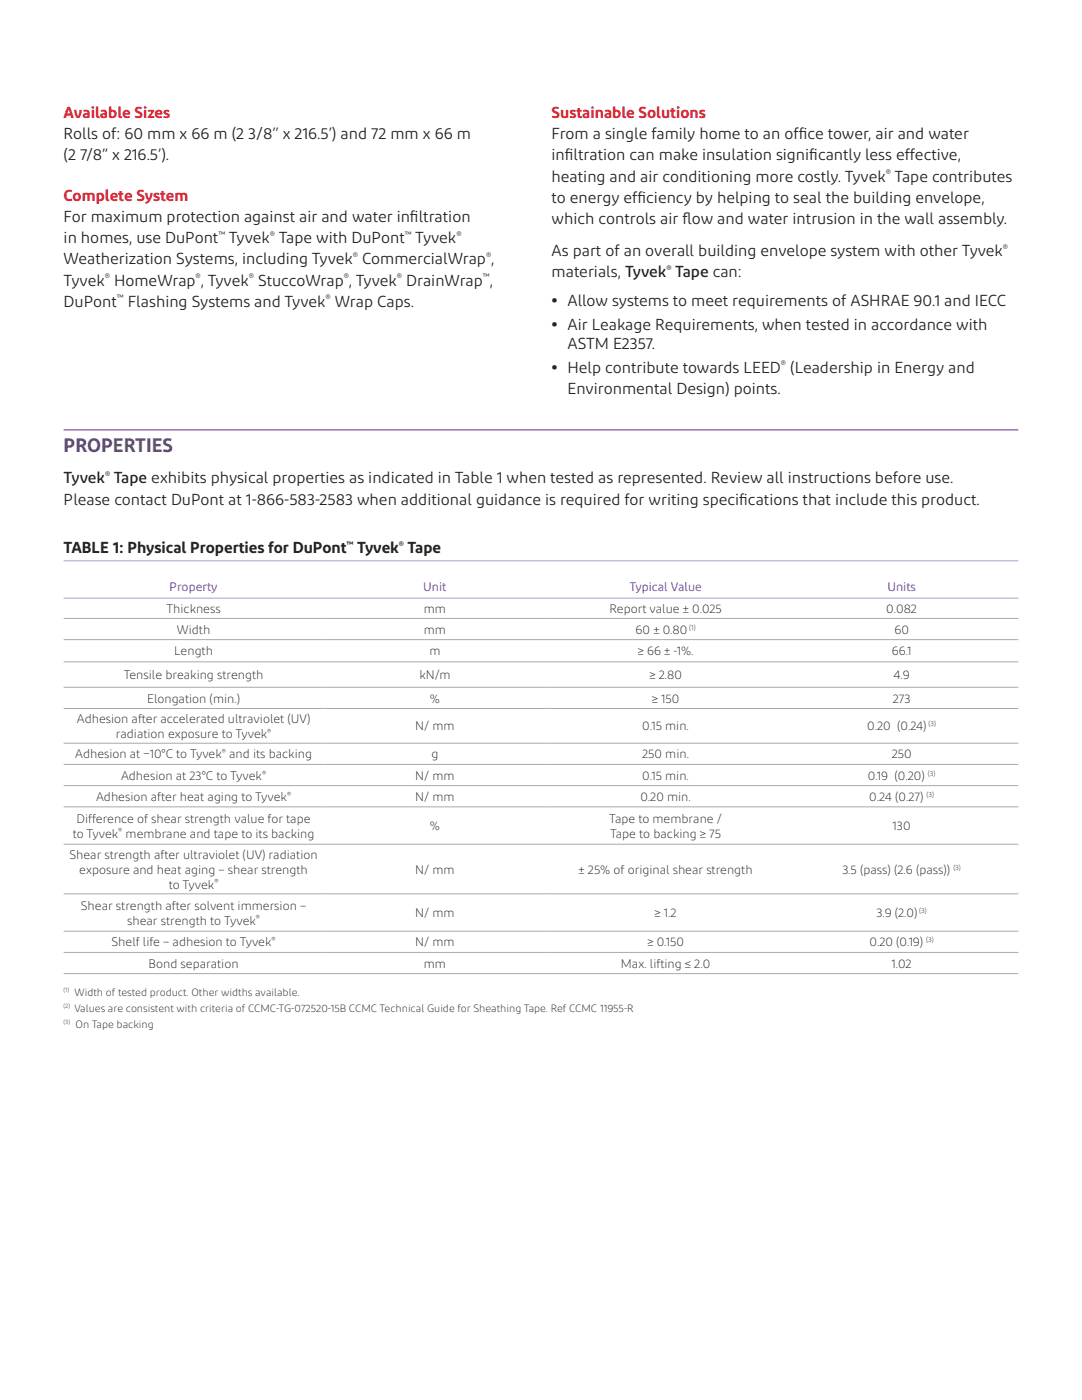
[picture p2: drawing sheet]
<svg xmlns="http://www.w3.org/2000/svg" width="216mm" height="279mm" viewBox="0 0 216 279" stroke-linecap="round" stroke-linejoin="round" font-family="sans-serif">
<defs><g id="words">
<text font-size="3.9" fill="#553394" x="12.7" y="90.1">PROPERTIES</text>
<g font-size="3.2" fill="#e21a21">
<text x="12.7" y="23.5">Available Sizes</text>
<text x="110.1" y="23.5">Sustainable Solutions</text>
<text x="12.7" y="40.1">Complete System</text>
</g>
<g font-size="3.2" fill="#231f20">
<text x="12.7" y="27.8">Rolls of: 60 mm x 66 m (2 3/8’’ x 216.5’) and 72 mm x 66 m</text>
<text x="110.1" y="27.8">From a single family home to an off</text>
<text x="159.4" y="27.8">ice tower, air and water</text>
<text x="12.7" y="32">(2 7/8” x 216.5’).</text>
<text x="110.1" y="32">inf</text>
<text x="112.7" y="32">iltration can make insulation signif</text>
<text x="161.5" y="32">icantly less effective,</text>
<text x="110.1" y="36.2">heating and air conditioning more costly. Tyvek Tape contributes</text>
<text x="110.1" y="40.5">to energy eff</text>
<text x="127.2" y="40.5">iciency by helping to seal the building envelope,</text>
<text x="12.7" y="44.3">For maximum protection against air and water inf</text>
<text x="81.8" y="44.3">iltration</text>
<text x="110.1" y="44.7">which controls air f</text>
<text x="136.2" y="44.7">low and water intrusion in the wall assembly.</text>
<text x="12.7" y="48.5">in homes, use DuPont Tyvek Tape with DuPont Tyvek</text>
<text x="12.7" y="52.8">Weatherization Systems, including Tyvek CommercialWrap ,</text>
<text x="110.1" y="51.1">As part of an overall building envelope system with other Tyvek</text>
<text x="12.7" y="57">Tyvek HomeWrap , Tyvek StuccoWrap , Tyvek DrainWrap ,</text>
<text x="110.1" y="55.3">materials, Tyvek Tape can:</text>
<text x="12.7" y="61.2">DuPont Flashing Systems and Tyvek Wrap Caps.</text>
<text x="110.1" y="61.1">• Allow systems to meet requirements of ASHRAE 90.1 and IECC</text>
<text x="110.1" y="65.9">• Air Leakage Requirements, when tested in accordance with</text>
<text x="113.2" y="69.6">ASTM E2357.</text>
<text x="110.1" y="74.3">• Help contribute towards LEED (Leadership in Energy and</text>
<text x="113.2" y="78.6">Environmental Design) points.</text>
<text x="12.7" y="96.5">Tyvek Tape exhibits physical properties as indicated in Table 1 when tested as represented. Review all instructions before use.</text>
<text x="12.7" y="100.7">Please contact DuPont at 1-866-583-2583 when additional guidance is required for writing specif</text>
<text x="147.5" y="100.7">ications that include this product.</text>
<text x="12.7" y="110.4">TABLE 1: Physical Properties for DuPont Tyvek Tape</text>
</g>
<g font-size="2.5" fill="#553394">
<text x="33.8" y="118">Property</text>
<text x="84.5" y="118">Unit</text>
<text x="125.6" y="118">Typical Value</text>
<text x="177.1" y="118">Units</text>
</g>
<g font-size="2.5" fill="#231f20">
<text x="33.2" y="122.3">Thickness</text>
<text x="84.6" y="122.3">mm</text>
<text x="121.6" y="122.3">Report value ± 0.025</text>
<text x="176.8" y="122.3">0.082</text>
<text x="34.7" y="130.8">Length</text>
<text x="35.3" y="126.5">Width</text>
<text x="84.6" y="126.5">mm</text>
<text x="85.7" y="130.8">m</text>
<text x="126.8" y="126.5">60 ± 0.80</text>
<text x="127.3" y="130.8">≥ 66 ± -1%.</text>
<text x="177.9" y="130.8">66.1</text>
<text x="178.5" y="126.5">60</text>
<text x="24.7" y="135.5">Tensile breaking strength</text>
<text x="83.7" y="135.5">kN/m</text>
<text x="129.6" y="135.5">≥ 2.80</text>
<text x="178.3" y="135.5">4.9</text>
<text x="29.3" y="140.2">Elongation (min.)</text>
<text x="85.8" y="140.2">%</text>
<text x="130.1" y="140.2">≥ 150</text>
<text x="178.1" y="140.2">273</text>
<text x="15.3" y="144.3">Adhesion after accelerated ultraviolet (UV)</text>
<text x="23.1" y="147.3">radiation exposure to Tyvek</text>
<text x="82.9" y="145.8">N/ mm</text>
<text x="128.2" y="145.8">0.15 min.</text>
<text x="173.1" y="145.8">0.20 (0.24)</text>
<text x="15" y="151.4">Adhesion at −10°C to Tyvek and its backing</text>
<text x="24.1" y="155.6">Adhesion at 23°C to Tyvek</text>
<text x="82.9" y="155.6">N/ mm</text>
<text x="86.1" y="151.4">g</text>
<text x="128.1" y="151.4">250 min.</text>
<text x="128.2" y="155.6">0.15 min.</text>
<text x="173.2" y="155.6">0.19 (0.20)</text>
<text x="177.9" y="151.4">250</text>
<text x="19.2" y="159.8">Adhesion after heat aging to Tyvek</text>
<text x="82.9" y="159.8">N/ mm</text>
<text x="127.8" y="159.8">0.20 min.</text>
<text x="173.4" y="159.8">0.24 (0.27)</text>
<text x="14.5" y="167.2">to Tyvek membrane and tape to its backing</text>
<text x="15.3" y="164.2">Difference of shear strength value for tape</text>
<text x="85.8" y="165.7">%</text>
<text x="121.6" y="164.2">Tape to membrane /</text>
<text x="121.8" y="167.2">Tape to backing ≥ 75</text>
<text x="178.1" y="165.7">130</text>
<text x="13.9" y="171.4">Shear strength after ultraviolet (UV) radiation</text>
<text x="15.8" y="174.4">exposure and heat aging – shear strength</text>
<text x="33.7" y="177.3">to Tyvek</text>
<text x="82.9" y="174.4">N/ mm</text>
<text x="115.4" y="174.4">± 25% of original shear strength</text>
<text x="168.1" y="174.4">3.5 (pass) (2.6 (pass))</text>
<text x="16.1" y="181.6">Shear strength after solvent immersion –</text>
<text x="25.4" y="184.5">shear strength to Tyvek</text>
<text x="82.9" y="183">N/ mm</text>
<text x="130.6" y="183">≥ 1.2</text>
<text x="174.9" y="183">3.9 (2.0)</text>
<text x="22.3" y="188.9">Shelf life – adhesion to Tyvek</text>
<text x="82.9" y="188.9">N/ mm</text>
<text x="129.2" y="188.9">≥ 0.150</text>
<text x="173.5" y="188.9">0.20 (0.19)</text>
<text x="29.7" y="193.1">Bond separation</text>
<text x="84.6" y="193.1">mm</text>
<text x="123.9" y="193.1">Max. lifting ≤ 2.0</text>
<text x="177.9" y="193.1">1.02</text>
</g>
<g font-size="2.1" fill="#231f20">
<text x="14.8" y="201.9">Values are consistent with criteria of CCMC-TG-072520-15B CCMC Technical Guide for Sheathing Tape. Ref CCMC 11955-R</text>
<text x="14.9" y="198.7">Width of tested product. Other widths available.</text>
<text x="15.1" y="205.1">On Tape backing</text>
</g>
<g font-size="1.9" fill="#231f20">
<text x="176.8" y="35.2">®</text>
<text x="43.6" y="47.5">™</text>
<text x="53.9" y="47.5">®</text>
<text x="80.8" y="47.5">™</text>
<text x="91.1" y="47.5">®</text>
<text x="70.4" y="51.7">®</text>
<text x="97" y="51.7">®</text>
<text x="200.1" y="50">®</text>
<text x="20.9" y="55.9">®</text>
<text x="39" y="55.9">®</text>
<text x="49.7" y="55.9">®</text>
<text x="68.6" y="55.9">®</text>
<text x="79.2" y="55.9">®</text>
<text x="96.4" y="55.9">™</text>
<text x="133" y="54.2">®</text>
<text x="23.3" y="60.2">™</text>
<text x="65" y="60.2">®</text>
<text x="155.8" y="73.3">®</text>
<text x="21" y="95.4">®</text>
<text x="69.2" y="109.4">™</text>
<text x="79.6" y="109.4">®</text>
</g>
<g font-size="1.4" fill="#231f20">
<text x="137.5" y="125.6">(1)</text>
<text x="53.3" y="146.4">®</text>
<text x="185.3" y="145">(3)</text>
<text x="44.3" y="150.5">®</text>
<text x="52.3" y="154.8">®</text>
<text x="185.2" y="154.8">(3)</text>
<text x="57.3" y="159">®</text>
<text x="184.9" y="159">(3)</text>
<text x="23.6" y="166.3">®</text>
<text x="190.2" y="173.5">(3)</text>
<text x="42.8" y="176.5">®</text>
<text x="51.1" y="183.7">®</text>
<text x="183.4" y="182.2">(3)</text>
<text x="54.2" y="188.1">®</text>
<text x="184.8" y="188.1">(3)</text>
</g>
<g font-size="1.2" fill="#231f20">
<text x="12.7" y="198">(1)</text>
<text x="12.7" y="201.2">(2)</text>
<text x="12.7" y="204.4">(3)</text>
</g>
</g></defs>
<path d="M12.7 85.8h190.5" fill="none" stroke="#553394" stroke-width=".2"/>
<g fill="none" stroke="#a8a9ad" stroke-width=".2">
<path d="M12.7 123.4h190.5M12.7 127.7h190.5M12.7 132.1h190.5M12.7 137.2h190.5M12.7 141.4h190.5M12.7 148.3h190.5M12.7 152.6h190.5M12.7 156.8h190.5M12.7 161h190.5M12.7 168.5h190.5M12.7 178.4h190.5M12.7 185.8h190.5"/>
<path d="M12.7 190.1h190.5M12.7 194.3h190.5"/>
</g>
<path d="M12.7 111.9h190.5M12.7 119.4h190.5" fill="none" stroke="#aa9aca" stroke-width=".2"/>
<use href="#words"/>
</svg>
